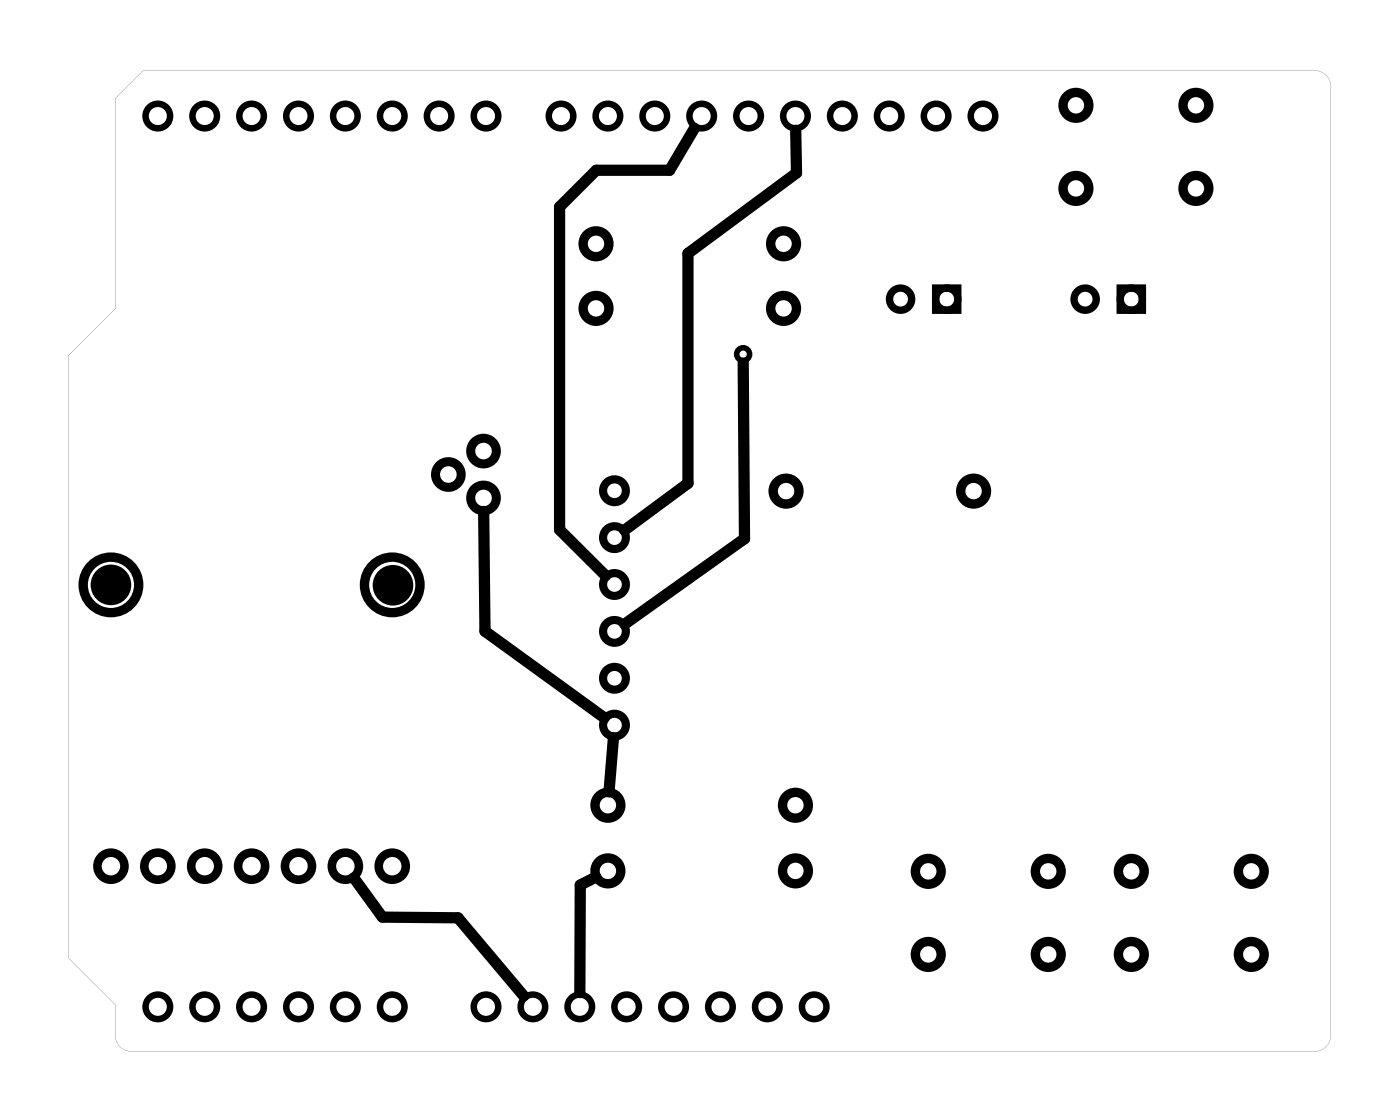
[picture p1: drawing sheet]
<svg xmlns="http://www.w3.org/2000/svg" width="76mm" height="61mm" viewBox="0 0 76 61" stroke-linecap="round" stroke-linejoin="round" font-family="sans-serif">
<path d="M6.2 5.3v11.4l-2.5 2.6v32.6l2.5 2.5v1.6a.89 .89 0 0 0 1 1h63.9a.89 .89 0 0 0 1-1v-51.2a.89 .89 0 0 0-.8-1h-63.5zM6.2 5.3l1.6-1.5h63.3a.89 .89 0 0 1 1 1v51.4a.9 .9 0 0 1-1 .8h-64.1a.9 .9 0 0 1-.8-1v-1.6l-2.5-2.5v-32.6l2.5-2.6z" fill="#000"/>
<g fill="none" stroke="#000" stroke-width=".51">
<circle cx="32.3" cy="13.2" r=".7"/>
<circle cx="32.3" cy="16.7" r=".7"/>
<circle cx="42.5" cy="13.2" r=".7"/>
<circle cx="42.5" cy="16.7" r=".7"/>
<circle cx="58.3" cy="5.7" r=".7"/>
<circle cx="58.3" cy="10.2" r=".7"/>
<circle cx="64.8" cy="5.7" r=".7"/>
<circle cx="64.8" cy="10.2" r=".7"/>
<circle cx="6" cy="31.7" r="1.5"/>
<circle cx="21.3" cy="31.7" r="1.5"/>
<circle cx="42.6" cy="26.6" r=".7"/>
<circle cx="52.7" cy="26.6" r=".7"/>
<circle cx="32.9" cy="43.6" r=".7"/>
<circle cx="32.9" cy="47.2" r=".7"/>
<circle cx="43.1" cy="43.6" r=".7"/>
<circle cx="43.1" cy="47.2" r=".7"/>
<circle cx="50.3" cy="47.2" r=".7"/>
<circle cx="50.3" cy="51.7" r=".7"/>
<circle cx="56.8" cy="47.2" r=".7"/>
<circle cx="56.8" cy="51.7" r=".7"/>
<circle cx="61.3" cy="47.2" r=".7"/>
<circle cx="61.3" cy="51.7" r=".7"/>
<circle cx="67.8" cy="47.2" r=".7"/>
<circle cx="67.8" cy="51.7" r=".7"/>
</g>
<circle cx="40.3" cy="19.2" r=".35" fill="none" stroke="#000" stroke-width=".3"/>
<g fill="#000">
<circle cx="6" cy="31.7" r="1.1"/>
<circle cx="21.3" cy="31.7" r="1.1"/>
</g>
<g fill="none" stroke="#000" stroke-width=".4">
<path d="M50.7 15.6h1.2v1.2h-1.2zM60.7 15.6h1.2v1.2h-1.2z"/>
<circle cx="48.8" cy="16.2" r=".6"/>
<circle cx="51.3" cy="16.2" r=".6"/>
<circle cx="58.8" cy="16.2" r=".6"/>
<circle cx="61.3" cy="16.2" r=".6"/>
</g>
<g fill="none" stroke="#000" stroke-width=".35">
<circle cx="8.6" cy="6.3" r=".66"/>
<circle cx="11.1" cy="6.3" r=".66"/>
<circle cx="13.6" cy="6.3" r=".66"/>
<circle cx="16.2" cy="6.3" r=".66"/>
<circle cx="18.7" cy="6.3" r=".66"/>
<circle cx="21.3" cy="6.3" r=".66"/>
<circle cx="23.8" cy="6.3" r=".66"/>
<circle cx="26.3" cy="6.3" r=".66"/>
<circle cx="30.4" cy="6.3" r=".66"/>
<circle cx="32.9" cy="6.3" r=".66"/>
<circle cx="35.5" cy="6.3" r=".66"/>
<circle cx="38" cy="6.3" r=".66"/>
<circle cx="40.6" cy="6.3" r=".66"/>
<circle cx="43.1" cy="6.3" r=".66"/>
<circle cx="45.6" cy="6.3" r=".66"/>
<circle cx="48.2" cy="6.3" r=".66"/>
<circle cx="50.7" cy="6.3" r=".66"/>
<circle cx="53.3" cy="6.3" r=".66"/>
<circle cx="8.6" cy="54.5" r=".66"/>
<circle cx="11.1" cy="54.5" r=".66"/>
<circle cx="13.6" cy="54.5" r=".66"/>
<circle cx="16.2" cy="54.5" r=".66"/>
<circle cx="18.7" cy="54.5" r=".66"/>
<circle cx="21.3" cy="54.5" r=".66"/>
<circle cx="26.3" cy="54.5" r=".66"/>
<circle cx="28.9" cy="54.5" r=".66"/>
<circle cx="31.4" cy="54.5" r=".66"/>
<circle cx="34" cy="54.5" r=".66"/>
<circle cx="36.5" cy="54.5" r=".66"/>
<circle cx="39" cy="54.5" r=".66"/>
<circle cx="41.6" cy="54.5" r=".66"/>
<circle cx="44.1" cy="54.5" r=".66"/>
</g>
<g fill="none" stroke="#000" stroke-width=".47">
<circle cx="6" cy="46.9" r=".73"/>
<circle cx="8.6" cy="46.9" r=".73"/>
<circle cx="11.1" cy="46.9" r=".73"/>
<circle cx="13.6" cy="46.9" r=".73"/>
<circle cx="16.2" cy="46.9" r=".73"/>
<circle cx="18.7" cy="46.9" r=".73"/>
<circle cx="21.3" cy="46.9" r=".73"/>
</g>
<g fill="none" stroke="#000" stroke-width=".49">
<circle cx="24.3" cy="25.7" r=".69"/>
<circle cx="26.2" cy="27" r=".69"/>
<circle cx="26.2" cy="24.4" r=".69"/>
</g>
<g fill="none" stroke="#000" stroke-width=".44">
<circle cx="33.3" cy="36.7" r=".62"/>
<circle cx="33.3" cy="34.2" r=".62"/>
<circle cx="33.3" cy="29.1" r=".62"/>
<circle cx="33.3" cy="26.6" r=".62"/>
<circle cx="33.3" cy="39.3" r=".62"/>
<circle cx="33.3" cy="31.7" r=".62"/>
</g>
<path d="M37.6 7l-1.3 2.2h-4l-2 2v17.5l2.5 2.5M40.3 19.7v9.5l-6.5 4.6M43.1 7.1l.1 2.3-5.9 4.3v12.5l-3.5 2.5M26.2 27.7l.1 6.5 6.4 4.7M33.2 40l-.2 2.9M19.2 47.6l1.5 2.1h4.1l3.6 4.3M32.3 47.5l-.9 .4v5.9" fill="none" stroke="#000" stroke-width=".61"/>
</svg>
